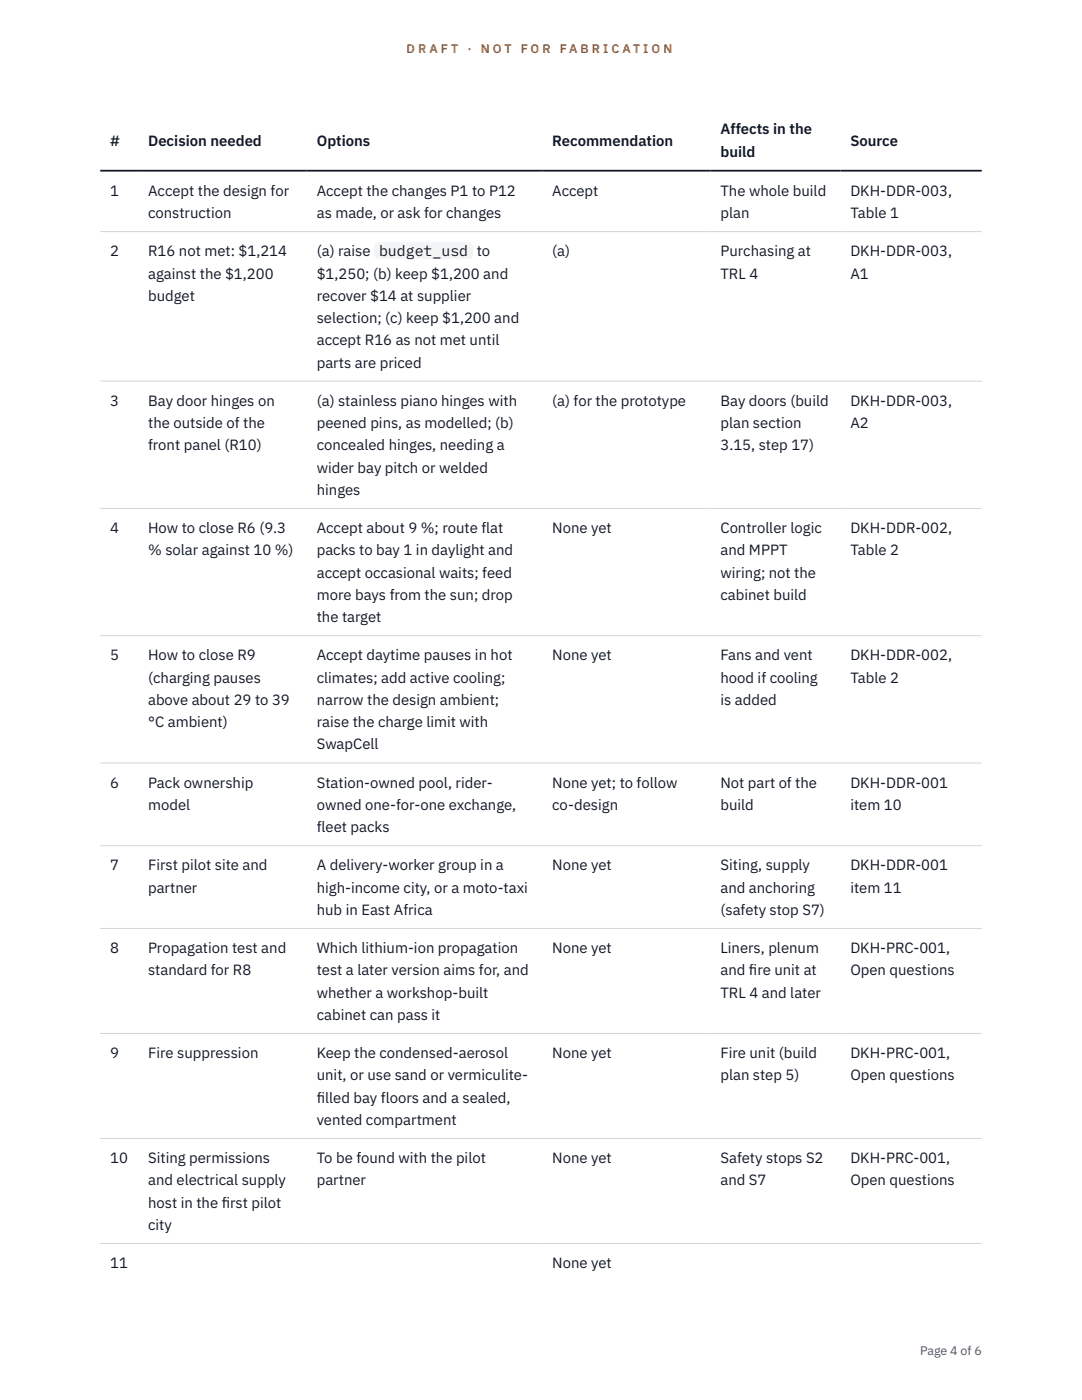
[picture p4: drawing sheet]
<svg xmlns="http://www.w3.org/2000/svg" width="216mm" height="279mm" viewBox="0 0 216 279" stroke-linecap="round" stroke-linejoin="round" font-family="sans-serif">
<defs><g id="words">
<g font-size="3" fill="#111827">
<text x="22" y="29.1">#</text>
<text x="29.6" y="29.1">Decision needed</text>
<text x="63.2" y="29.1">Options</text>
<text x="110.2" y="29.1">Recommendation</text>
<text x="143.8" y="26.8">Affects in the</text>
<text x="169.7" y="29.1">Source</text>
<text x="143.8" y="31.3">build</text>
<text x="22" y="39.1">1</text>
<text x="29.6" y="39.1">Accept the design for</text>
<text x="63.2" y="39.1">Accept the changes P1 to P12</text>
<text x="110.2" y="39.1">Accept</text>
<text x="143.8" y="39.1">The whole build</text>
<text x="169.7" y="39.1">DKH-DDR-003,</text>
<text x="29.6" y="43.5">construction</text>
<text x="63.2" y="43.5">as made, or ask for changes</text>
<text x="143.8" y="43.5">plan</text>
<text x="169.7" y="43.5">Table 1</text>
<text x="22" y="51.1">2</text>
<text x="29.6" y="51.1">R16 not met: $1,214</text>
<text x="63.2" y="51.1">(a) raise</text>
<text x="75.6" y="51.1">budget_usd</text>
<text x="95.1" y="51.1">to</text>
<text x="110.2" y="51.1">(a)</text>
<text x="143.8" y="51.1">Purchasing at</text>
<text x="169.7" y="51.1">DKH-DDR-003,</text>
<text x="29.6" y="55.6">against the $1,200</text>
<text x="63.2" y="55.6">$1,250; (b) keep $1,200 and</text>
<text x="143.8" y="55.6">TRL 4</text>
<text x="169.7" y="55.6">A1</text>
<text x="29.6" y="60">budget</text>
<text x="63.2" y="60">recover $14 at supplier</text>
<text x="63.2" y="64.5">selection; (c) keep $1,200 and</text>
<text x="63.2" y="68.9">accept R16 as not met until</text>
<text x="63.2" y="73.4">parts are priced</text>
<text x="22" y="81">3</text>
<text x="29.6" y="81">Bay door hinges on</text>
<text x="63.2" y="81">(a) stainless piano hinges with</text>
<text x="110.2" y="81">(a) for the prototype</text>
<text x="143.8" y="81">Bay doors (build</text>
<text x="169.7" y="81">DKH-DDR-003,</text>
<text x="29.6" y="85.4">the outside of the</text>
<text x="29.6" y="89.9">front panel (R10)</text>
<text x="63.2" y="85.4">peened pins, as modelled; (b)</text>
<text x="63.2" y="89.9">concealed hinges, needing a</text>
<text x="143.8" y="85.4">plan section</text>
<text x="143.8" y="89.9">3.15, step 17)</text>
<text x="169.7" y="85.4">A2</text>
<text x="63.2" y="94.3">wider bay pitch or welded</text>
<text x="63.2" y="98.8">hinges</text>
<text x="22" y="106.4">4</text>
<text x="29.6" y="106.4">How to close R6 (9.3</text>
<text x="63.2" y="106.4">Accept about 9 %; route flat</text>
<text x="110.2" y="106.4">None yet</text>
<text x="143.8" y="106.4">Controller logic</text>
<text x="169.7" y="106.4">DKH-DDR-002,</text>
<text x="29.6" y="110.8">% solar against 10 %)</text>
<text x="63.2" y="110.8">packs to bay 1 in daylight and</text>
<text x="143.8" y="110.8">and MPPT</text>
<text x="169.7" y="110.8">Table 2</text>
<text x="63.2" y="115.3">accept occasional waits; feed</text>
<text x="63.2" y="119.7">more bays from the sun; drop</text>
<text x="143.8" y="115.3">wiring; not the</text>
<text x="143.8" y="119.7">cabinet build</text>
<text x="63.2" y="124.2">the target</text>
<text x="22" y="131.8">5</text>
<text x="29.6" y="131.8">How to close R9</text>
<text x="63.2" y="131.8">Accept daytime pauses in hot</text>
<text x="110.2" y="131.8">None yet</text>
<text x="143.8" y="131.8">Fans and vent</text>
<text x="169.7" y="131.8">DKH-DDR-002,</text>
<text x="29.6" y="136.2">(charging pauses</text>
<text x="63.2" y="136.2">climates; add active cooling;</text>
<text x="143.8" y="136.2">hood if cooling</text>
<text x="169.7" y="136.2">Table 2</text>
<text x="29.6" y="140.7">above about 29 to 39</text>
<text x="63.2" y="140.7">narrow the design ambient;</text>
<text x="143.8" y="140.7">is added</text>
<text x="29.6" y="145.1">°C ambient)</text>
<text x="63.2" y="145.1">raise the charge limit with</text>
<text x="63.2" y="149.6">SwapCell</text>
<text x="22" y="157.2">6</text>
<text x="29.6" y="157.2">Pack ownership</text>
<text x="29.6" y="161.6">model</text>
<text x="63.2" y="157.2">Station-owned pool, rider-</text>
<text x="63.2" y="161.6">owned one-for-one exchange,</text>
<text x="110.2" y="157.2">None yet; to follow</text>
<text x="110.2" y="161.6">co-design</text>
<text x="143.8" y="157.2">Not part of the</text>
<text x="143.8" y="161.6">build</text>
<text x="169.7" y="157.2">DKH-DDR-001</text>
<text x="169.7" y="161.6">item 10</text>
<text x="63.2" y="166.1">fleet packs</text>
<text x="22" y="173.7">7</text>
<text x="29.6" y="173.7">First pilot site and</text>
<text x="63.2" y="173.7">A delivery-worker group in a</text>
<text x="110.2" y="173.7">None yet</text>
<text x="143.8" y="173.7">Siting, supply</text>
<text x="169.7" y="173.7">DKH-DDR-001</text>
<text x="29.6" y="178.1">partner</text>
<text x="63.2" y="178.1">high-income city, or a moto-taxi</text>
<text x="143.8" y="178.1">and anchoring</text>
<text x="169.7" y="178.1">item 11</text>
<text x="63.2" y="182.6">hub in East Africa</text>
<text x="143.8" y="182.6">(safety stop S7)</text>
<text x="22" y="190.2">8</text>
<text x="29.6" y="190.2">Propagation test and</text>
<text x="63.2" y="190.2">Which lithium-ion propagation</text>
<text x="110.2" y="190.2">None yet</text>
<text x="143.8" y="190.2">Liners, plenum</text>
<text x="169.7" y="190.2">DKH-PRC-001,</text>
<text x="29.6" y="194.7">standard for R8</text>
<text x="63.2" y="194.7">test a later version aims for, and</text>
<text x="143.8" y="194.7">and f</text>
<text x="149.4" y="194.7">ire unit at</text>
<text x="169.7" y="194.7">Open questions</text>
<text x="63.2" y="199.1">whether a workshop-built</text>
<text x="63.2" y="203.6">cabinet can pass it</text>
<text x="143.8" y="199.1">TRL 4 and later</text>
<text x="22" y="211.2">9</text>
<text x="29.6" y="211.2">Fire suppression</text>
<text x="63.2" y="211.2">Keep the condensed-aerosol</text>
<text x="63.2" y="215.6">unit, or use sand or vermiculite-</text>
<text x="110.2" y="211.2">None yet</text>
<text x="143.8" y="211.2">Fire unit (build</text>
<text x="143.8" y="215.6">plan step 5)</text>
<text x="169.7" y="211.2">DKH-PRC-001,</text>
<text x="169.7" y="215.6">Open questions</text>
<text x="63.2" y="220.1">f</text>
<text x="63.2" y="220.1">illed bay floors and a sealed,</text>
<text x="63.2" y="224.5">vented compartment</text>
<text x="22" y="232.1">10</text>
<text x="29.6" y="232.1">Siting permissions</text>
<text x="63.2" y="232.1">To be found with the pilot</text>
<text x="110.2" y="232.1">None yet</text>
<text x="143.8" y="232.1">Safety stops S2</text>
<text x="169.7" y="232.1">DKH-PRC-001,</text>
<text x="29.6" y="236.6">and electrical supply</text>
<text x="63.2" y="236.6">partner</text>
<text x="143.8" y="236.6">and S7</text>
<text x="169.7" y="236.6">Open questions</text>
<text x="29.6" y="241">host in the f</text>
<text x="29.6" y="245.5">city</text>
<text x="44.2" y="241">irst pilot</text>
<text x="22" y="253.1">11</text>
<text x="110.2" y="253.1">None yet</text>
</g>
<g font-size="2.5" fill="#b45309">
<text x="81.1" y="10.5">D R A F T</text>
<text x="93.3" y="10.5">·</text>
<text x="95.9" y="10.5">N O T</text>
<text x="103.9" y="10.5">F O R</text>
<text x="111.7" y="10.5">F A B R I C A T I O N</text>
</g>
<text font-size="2.5" fill="#4b5563" x="183.6" y="270.3">Page 4 of 6</text>
</g></defs>
<path d="M20 46.2h175.9M20 76.1h175.9M20 101.5h175.9M20 126.9h175.9M20 152.3h175.9M20 168.8h175.9M20 185.3h175.9M20 206.3h175.9M20 227.2h175.9M20 248.2h175.9" fill="none" stroke="#d1d5db" stroke-width=".2"/>
<path d="M20 34.1h175.9" fill="none" stroke="#111827" stroke-width=".35"/>
<path d="M74.6 48.4h19.8v3.3h-19.8z" fill="#f3f4f6"/>
<use href="#words"/>
</svg>
